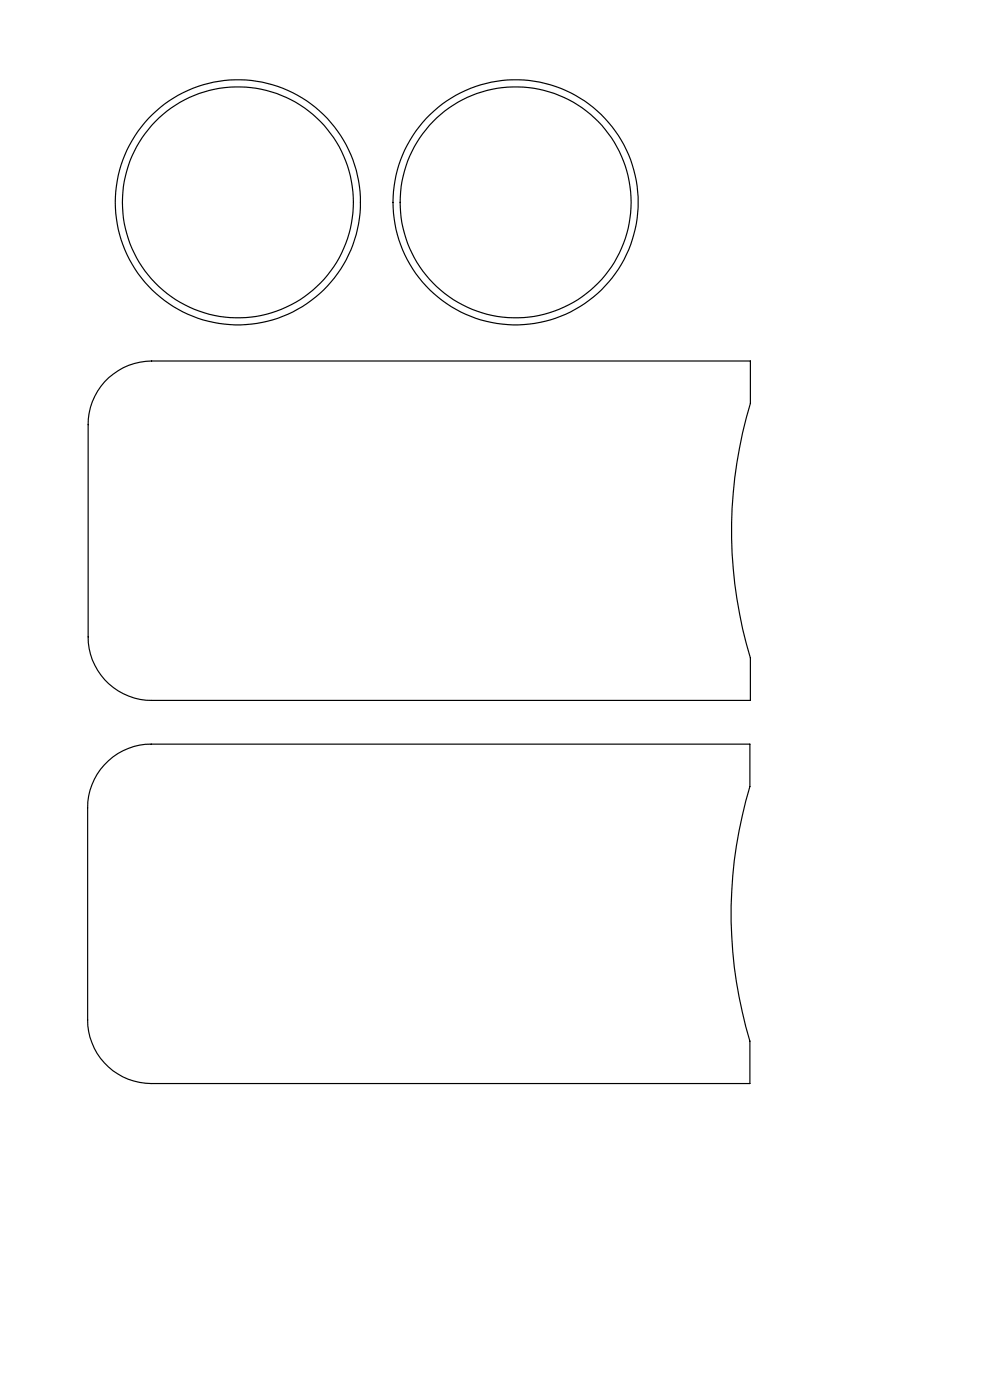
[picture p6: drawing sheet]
<svg xmlns="http://www.w3.org/2000/svg" width="210mm" height="297mm" viewBox="0 0 210 297" stroke-linecap="round" stroke-linejoin="round" font-family="sans-serif">
<g fill="none" stroke="#000" stroke-width=".25">
<path d="M23.1 80.1a13.6 13.6 0 0 1 9.1-3.5h127v9a93.2 93.2 0 0 0 0 54v9h-127a13.5 13.5 0 0 1-13.5-13.5v-45a13.4 13.4 0 0 1 4.4-10zM22.1 162.3a13.4 13.4 0 0 1 10-4.4h127v9a93.2 93.2 0 0 0 0 54v9h-127a13.5 13.5 0 0 1-13.5-13.5v-45a13.4 13.4 0 0 1 3.5-9.1z"/>
<circle cx="50.4" cy="42.9" r="26"/>
<circle cx="50.5" cy="42.9" r="24.5"/>
<circle cx="109.4" cy="42.9" r="26"/>
<circle cx="109.4" cy="42.9" r="24.5"/>
</g>
</svg>
